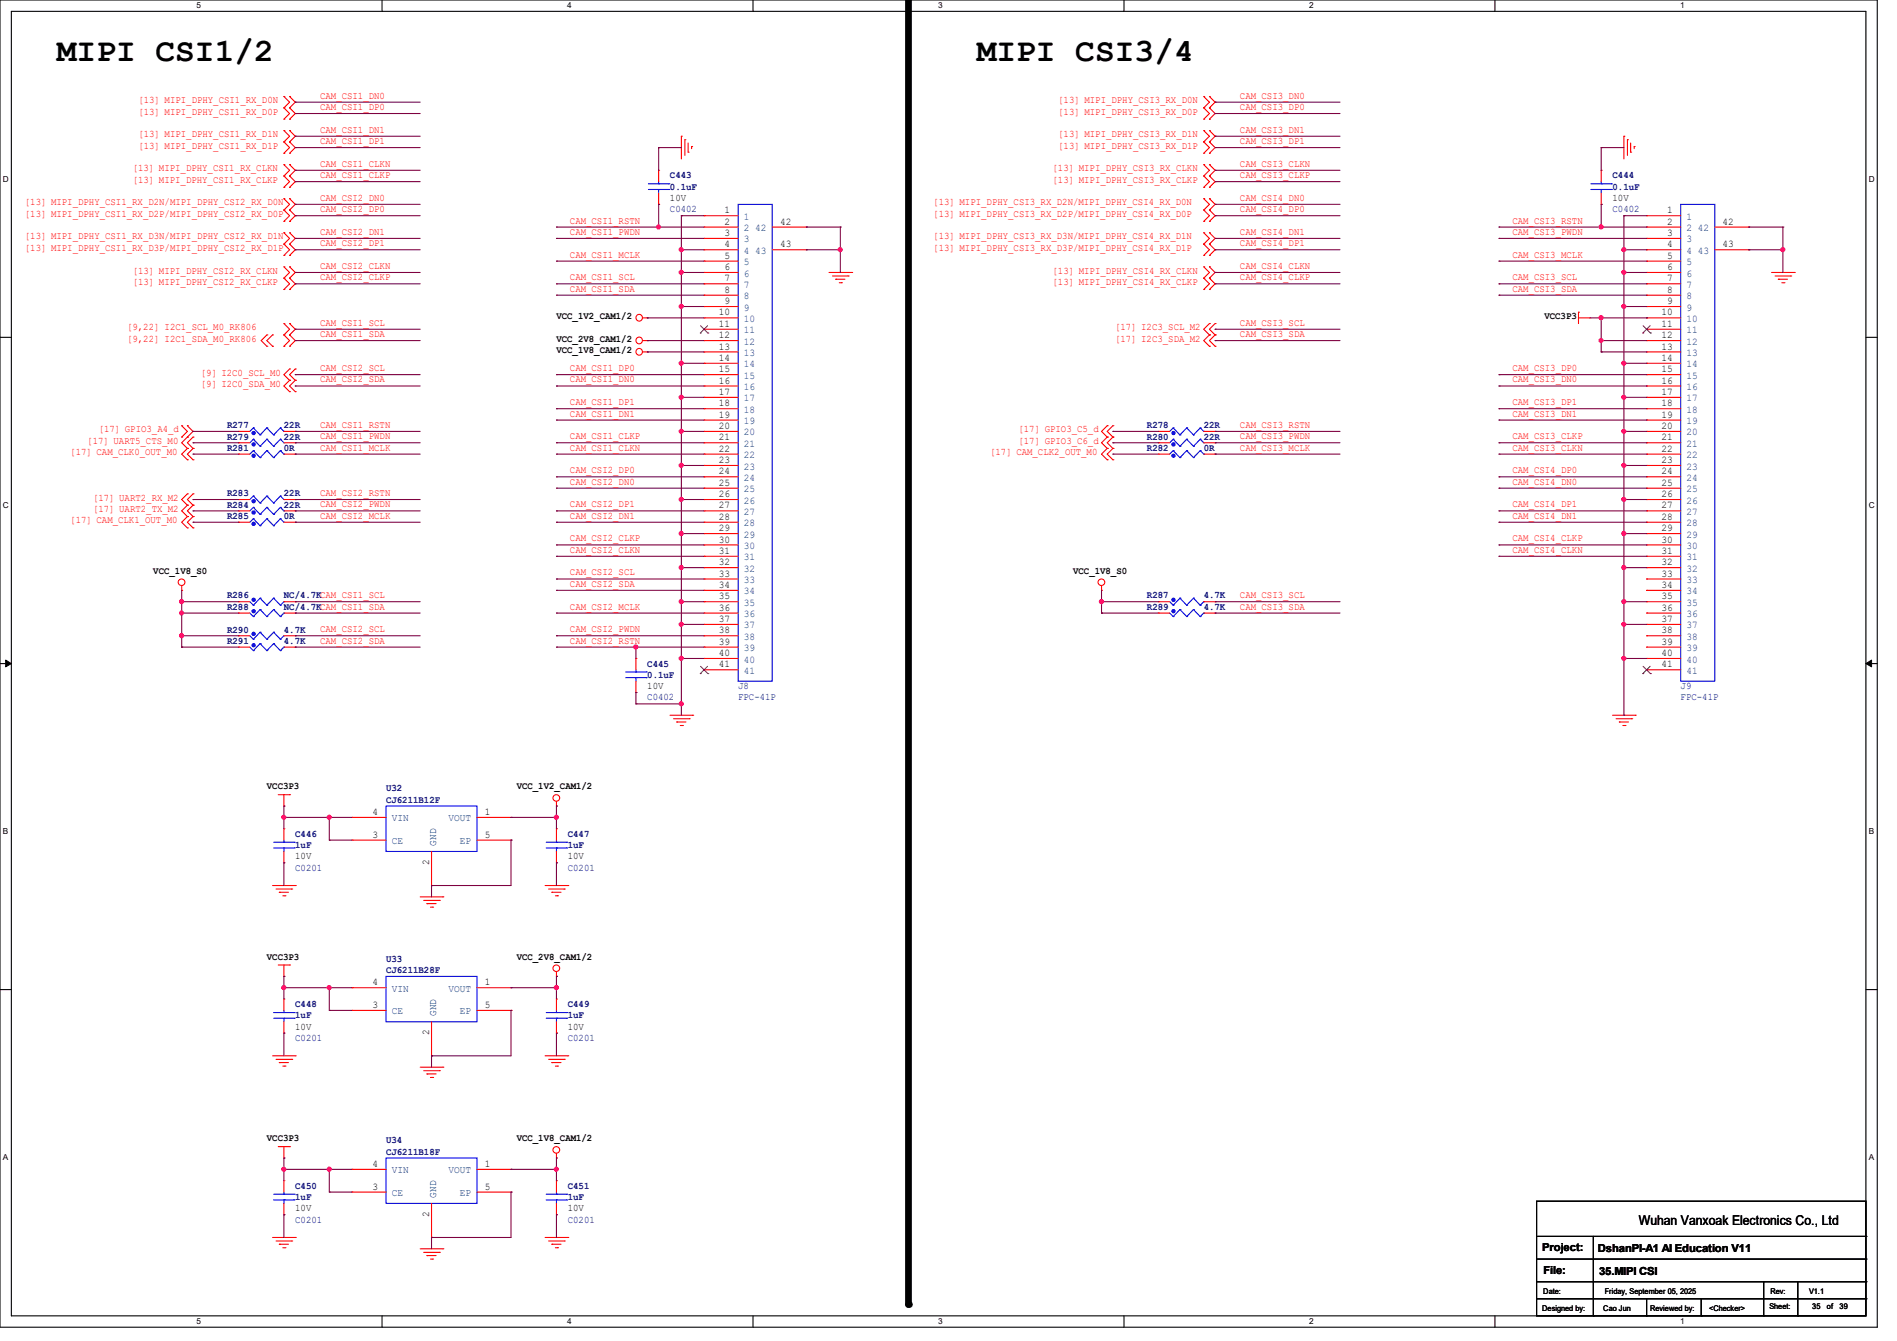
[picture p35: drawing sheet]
<svg xmlns="http://www.w3.org/2000/svg" width="297mm" height="210mm" viewBox="0 0 297 210" stroke-linecap="round" stroke-linejoin="round" font-family="sans-serif">
<defs><g id="words">
<g font-size="5.1">
<text x="8.9" y="9.6">MIPI CSI1/2</text>
<text x="152.9" y="9.6">MIPI CSI3/4</text>
</g>
<text font-size="2.1" x="256.6" y="191.9">Wuhan Vanxoak Electronics Co., Ltd</text>
<g font-size="1.7">
<text x="241.5" y="196">Project:</text>
<text x="250.1" y="196.1">DshanPI-A1 AI Education V11</text>
<text x="241.6" y="199.5">File:</text>
<text x="250.4" y="199.7">35.MIPI CSI</text>
</g>
<g font-size="1.6" fill="#f00">
<text x="21.7" y="16.2">[13] MIPI_DPHY_CSI1_RX_D0N</text>
<text x="21.7" y="17.9">[13] MIPI_DPHY_CSI1_RX_D0P</text>
<text x="50.1" y="15.5">CAM_CSI1_DN0</text>
<text x="50.1" y="17.2">CAM_CSI1_DP0</text>
<text x="165.7" y="16.2">[13] MIPI_DPHY_CSI3_RX_D0N</text>
<text x="165.7" y="17.9">[13] MIPI_DPHY_CSI3_RX_D0P</text>
<text x="194.1" y="15.5">CAM_CSI3_DN0</text>
<text x="194.1" y="17.2">CAM_CSI3_DP0</text>
<text x="21.7" y="21.5">[13] MIPI_DPHY_CSI1_RX_D1N</text>
<text x="21.7" y="23.3">[13] MIPI_DPHY_CSI1_RX_D1P</text>
<text x="50.1" y="20.8">CAM_CSI1_DN1</text>
<text x="50.1" y="22.6">CAM_CSI1_DP1</text>
<text x="165.7" y="21.5">[13] MIPI_DPHY_CSI3_RX_D1N</text>
<text x="165.7" y="23.3">[13] MIPI_DPHY_CSI3_RX_D1P</text>
<text x="194.1" y="20.8">CAM_CSI3_DN1</text>
<text x="194.1" y="22.6">CAM_CSI3_DP1</text>
<text x="20.8" y="26.8">[13] MIPI_DPHY_CSI1_RX_CLKN</text>
<text x="20.8" y="28.6">[13] MIPI_DPHY_CSI1_RX_CLKP</text>
<text x="50.1" y="26.1">CAM_CSI1_CLKN</text>
<text x="50.1" y="27.9">CAM_CSI1_CLKP</text>
<text x="164.8" y="26.8">[13] MIPI_DPHY_CSI3_RX_CLKN</text>
<text x="164.8" y="28.6">[13] MIPI_DPHY_CSI3_RX_CLKP</text>
<text x="194.1" y="26.1">CAM_CSI3_CLKN</text>
<text x="194.1" y="27.9">CAM_CSI3_CLKP</text>
<text x="3.9" y="32.2">[13] MIPI_DPHY_CSI1_RX_D2N/MIPI_DPHY_CSI2_RX_D0N</text>
<text x="3.9" y="34">[13] MIPI_DPHY_CSI1_RX_D2P/MIPI_DPHY_CSI2_RX_D0P</text>
<text x="50.1" y="31.5">CAM_CSI2_DN0</text>
<text x="50.1" y="33.2">CAM_CSI2_DP0</text>
<text x="89.2" y="35">CAM_CSI1_RSTN</text>
<text x="146.1" y="32.2">[13] MIPI_DPHY_CSI3_RX_D2N/MIPI_DPHY_CSI4_RX_D0N</text>
<text x="146.1" y="34">[13] MIPI_DPHY_CSI3_RX_D2P/MIPI_DPHY_CSI4_RX_D0P</text>
<text x="194.1" y="31.5">CAM_CSI4_DN0</text>
<text x="194.1" y="33.2">CAM_CSI4_DP0</text>
<text x="236.8" y="35">CAM_CSI3_RSTN</text>
<text x="3.9" y="37.5">[13] MIPI_DPHY_CSI1_RX_D3N/MIPI_DPHY_CSI2_RX_D1N</text>
<text x="3.9" y="39.3">[13] MIPI_DPHY_CSI1_RX_D3P/MIPI_DPHY_CSI2_RX_D1P</text>
<text x="50.1" y="36.8">CAM_CSI2_DN1</text>
<text x="50.1" y="38.6">CAM_CSI2_DP1</text>
<text x="89.2" y="36.8">CAM_CSI1_PWDN</text>
<text x="89.2" y="40.3">CAM_CSI1_MCLK</text>
<text x="146.1" y="37.5">[13] MIPI_DPHY_CSI3_RX_D3N/MIPI_DPHY_CSI4_RX_D1N</text>
<text x="146.1" y="39.3">[13] MIPI_DPHY_CSI3_RX_D3P/MIPI_DPHY_CSI4_RX_D1P</text>
<text x="194.1" y="36.8">CAM_CSI4_DN1</text>
<text x="194.1" y="38.6">CAM_CSI4_DP1</text>
<text x="236.8" y="36.8">CAM_CSI3_PWDN</text>
<text x="236.8" y="40.3">CAM_CSI3_MCLK</text>
<text x="20.8" y="42.8">[13] MIPI_DPHY_CSI2_RX_CLKN</text>
<text x="20.8" y="44.6">[13] MIPI_DPHY_CSI2_RX_CLKP</text>
<text x="50.1" y="42.1">CAM_CSI2_CLKN</text>
<text x="50.1" y="43.9">CAM_CSI2_CLKP</text>
<text x="89.2" y="43.9">CAM_CSI1_SCL</text>
<text x="89.2" y="45.7">CAM_CSI1_SDA</text>
<text x="164.8" y="42.8">[13] MIPI_DPHY_CSI4_RX_CLKN</text>
<text x="164.8" y="44.6">[13] MIPI_DPHY_CSI4_RX_CLKP</text>
<text x="194.1" y="42.1">CAM_CSI4_CLKN</text>
<text x="194.1" y="43.9">CAM_CSI4_CLKP</text>
<text x="236.8" y="43.9">CAM_CSI3_SCL</text>
<text x="236.8" y="45.7">CAM_CSI3_SDA</text>
<text x="19.9" y="51.7">[9,22] I2C1_SCL_M0_RK806</text>
<text x="19.9" y="53.5">[9,22] I2C1_SDA_M0_RK806</text>
<text x="50.1" y="51">CAM_CSI1_SCL</text>
<text x="50.1" y="52.8">CAM_CSI1_SDA</text>
<text x="174.6" y="53.5">[17] I2C3_SDA_M2</text>
<text x="174.6" y="51.7">[17] I2C3_SCL_M2</text>
<text x="194.1" y="51">CAM_CSI3_SCL</text>
<text x="194.1" y="52.8">CAM_CSI3_SDA</text>
<text x="31.5" y="58.8">[9] I2C0_SCL_M0</text>
<text x="50.1" y="58.1">CAM_CSI2_SCL</text>
<text x="50.1" y="59.9">CAM_CSI2_SDA</text>
<text x="89.2" y="59.9">CAM_CSI1_DN0</text>
<text x="89.2" y="58.1">CAM_CSI1_DP0</text>
<text x="236.8" y="59.9">CAM_CSI3_DN0</text>
<text x="236.8" y="58.1">CAM_CSI3_DP0</text>
<text x="31.5" y="60.6">[9] I2C0_SDA_M0</text>
<text x="89.2" y="65.2">CAM_CSI1_DN1</text>
<text x="89.2" y="63.5">CAM_CSI1_DP1</text>
<text x="236.8" y="65.2">CAM_CSI3_DN1</text>
<text x="236.8" y="63.5">CAM_CSI3_DP1</text>
<text x="11" y="71.3">[17] CAM_CLK0_OUT_M0</text>
<text x="13.7" y="69.5">[17] UART5_CTS_M0</text>
<text x="15.5" y="67.7">[17] GPIO3_A4_d</text>
<text x="50.1" y="67">CAM_CSI1_RSTN</text>
<text x="50.1" y="68.8">CAM_CSI1_PWDN</text>
<text x="50.1" y="70.6">CAM_CSI1_MCLK</text>
<text x="89.2" y="70.6">CAM_CSI1_CLKN</text>
<text x="89.2" y="68.8">CAM_CSI1_CLKP</text>
<text x="155" y="71.3">[17] CAM_CLK2_OUT_M0</text>
<text x="159.5" y="69.5">[17] GPIO3_C6_d</text>
<text x="159.5" y="67.7">[17] GPIO3_C5_d</text>
<text x="194.1" y="67">CAM_CSI3_RSTN</text>
<text x="194.1" y="68.8">CAM_CSI3_PWDN</text>
<text x="194.1" y="70.6">CAM_CSI3_MCLK</text>
<text x="236.8" y="70.6">CAM_CSI3_CLKN</text>
<text x="236.8" y="68.8">CAM_CSI3_CLKP</text>
<text x="50.1" y="77.7">CAM_CSI2_RSTN</text>
<text x="89.2" y="75.9">CAM_CSI2_DN0</text>
<text x="89.2" y="74.1">CAM_CSI2_DP0</text>
<text x="236.8" y="75.9">CAM_CSI4_DN0</text>
<text x="236.8" y="74.1">CAM_CSI4_DP0</text>
<text x="11" y="82">[17] CAM_CLK1_OUT_M0</text>
<text x="14.6" y="80.2">[17] UART2_TX_M2</text>
<text x="14.6" y="78.4">[17] UART2_RX_M2</text>
<text x="50.1" y="79.5">CAM_CSI2_PWDN</text>
<text x="50.1" y="81.2">CAM_CSI2_MCLK</text>
<text x="89.2" y="81.2">CAM_CSI2_DN1</text>
<text x="89.2" y="79.5">CAM_CSI2_DP1</text>
<text x="236.8" y="81.2">CAM_CSI4_DN1</text>
<text x="236.8" y="79.5">CAM_CSI4_DP1</text>
<text x="89.2" y="86.6">CAM_CSI2_CLKN</text>
<text x="89.2" y="84.8">CAM_CSI2_CLKP</text>
<text x="236.8" y="86.6">CAM_CSI4_CLKN</text>
<text x="236.8" y="84.8">CAM_CSI4_CLKP</text>
<text x="89.2" y="90.1">CAM_CSI2_SCL</text>
<text x="89.2" y="91.9">CAM_CSI2_SDA</text>
<text x="89.2" y="95.5">CAM_CSI2_MCLK</text>
<text x="194.1" y="93.7">CAM_CSI3_SCL</text>
<text x="194.1" y="95.5">CAM_CSI3_SDA</text>
<text x="50.1" y="99">CAM_CSI2_SCL</text>
<text x="50.1" y="100.8">CAM_CSI2_SDA</text>
<text x="89.2" y="100.8">CAM_CSI2_RSTN</text>
<text x="89.2" y="99">CAM_CSI2_PWDN</text>
</g>
<g font-size="1.6" fill="#00007f">
<text x="104.9" y="27.9">C443</text>
<text x="104.9" y="29.7">0.1uF</text>
<text x="252.5" y="27.9">C444</text>
<text x="252.5" y="29.7">0.1uF</text>
<text x="104.9" y="33.2">C0402</text>
<text x="252.5" y="33.2">C0402</text>
<text x="35.6" y="70.6">R281</text>
<text x="35.6" y="67.1">R277</text>
<text x="35.6" y="68.8">R279</text>
<text x="44.4" y="70.6">0R</text>
<text x="44.4" y="67.1">22R</text>
<text x="44.4" y="68.8">22R</text>
<text x="179.6" y="68.8">R280</text>
<text x="179.6" y="70.6">R282</text>
<text x="179.6" y="67.1">R278</text>
<text x="188.5" y="68.8">22R</text>
<text x="188.5" y="70.6">0R</text>
<text x="188.5" y="67.1">22R</text>
<text x="35.6" y="77.7">R283</text>
<text x="44.4" y="77.7">22R</text>
<text x="35.6" y="79.5">R284</text>
<text x="35.6" y="81.3">R285</text>
<text x="44.4" y="79.5">22R</text>
<text x="44.4" y="81.3">0R</text>
<text x="35.6" y="95.5">R288</text>
<text x="35.6" y="93.7">R286</text>
<text x="44.4" y="95.5">NC/4.7KCAM_CSI1_SDA</text>
<text x="44.4" y="93.7">NC/4.7KCAM_CSI1_SCL</text>
<text x="179.6" y="95.5">R289</text>
<text x="179.6" y="93.7">R287</text>
<text x="188.5" y="95.5">4.7K</text>
<text x="188.5" y="93.7">4.7K</text>
<text x="35.6" y="100.8">R291</text>
<text x="35.6" y="99.1">R290</text>
<text x="44.4" y="100.8">4.7K</text>
<text x="44.4" y="99.1">4.7K</text>
<text x="101.3" y="104.4">C445</text>
<text x="101.3" y="106.2">0.1uF</text>
<text x="115.6" y="107.9">J8</text>
<text x="263.1" y="107.9">J9</text>
<text x="101.3" y="109.7">C0402</text>
<text x="115.6" y="109.7">FPC-41P</text>
<text x="263.1" y="109.7">FPC-41P</text>
<text x="60.5" y="123.9">U32</text>
<text x="60.5" y="125.7">CJ6211B12F</text>
<text x="46.2" y="131.1">C446</text>
<text x="88.9" y="131.1">C447</text>
<text x="46.2" y="132.8">1uF</text>
<text x="46.2" y="136.4">C0201</text>
<text x="88.9" y="132.8">1uF</text>
<text x="88.9" y="136.4">C0201</text>
<text x="60.5" y="150.6">U33</text>
<text x="60.5" y="152.4">CJ6211B28F</text>
<text x="46.2" y="157.7">C448</text>
<text x="46.2" y="159.5">1uF</text>
<text x="88.9" y="157.7">C449</text>
<text x="88.9" y="159.5">1uF</text>
<text x="46.2" y="163">C0201</text>
<text x="88.9" y="163">C0201</text>
<text x="60.5" y="179.1">U34</text>
<text x="60.5" y="180.8">CJ6211B18F</text>
<text x="46.2" y="186.2">C450</text>
<text x="46.2" y="188">1uF</text>
<text x="46.2" y="191.5">C0201</text>
<text x="88.9" y="186.2">C451</text>
<text x="88.9" y="188">1uF</text>
<text x="88.9" y="191.5">C0201</text>
</g>
<g font-size="1.6">
<text x="104.9" y="31.5">10V</text>
<text x="113.5" y="33.4">1</text>
<text x="113.5" y="35.2">2</text>
<text x="122.1" y="35.2">42</text>
<text x="252.5" y="31.5">10V</text>
<text x="261" y="33.4">1</text>
<text x="261" y="35.2">2</text>
<text x="269.7" y="35.2">42</text>
<text x="113.5" y="37">3</text>
<text x="113.5" y="38.7">4</text>
<text x="113.5" y="40.5">5</text>
<text x="122.1" y="38.7">43</text>
<text x="261" y="37">3</text>
<text x="261" y="38.7">4</text>
<text x="261" y="40.5">5</text>
<text x="269.7" y="38.7">43</text>
<text x="113.5" y="42.3">6</text>
<text x="113.5" y="44.1">7</text>
<text x="113.5" y="45.8">8</text>
<text x="113.5" y="47.6">9</text>
<text x="261" y="42.3">6</text>
<text x="261" y="44.1">7</text>
<text x="261" y="45.8">8</text>
<text x="261" y="47.6">9</text>
<text x="87.1" y="53.5">VCC_2V8_CAM1/2</text>
<text x="87.1" y="50">VCC_1V2_CAM1/2</text>
<text x="112.6" y="49.4">10</text>
<text x="112.6" y="51.2">11</text>
<text x="112.6" y="53">12</text>
<text x="241.8" y="50">VCC3P3</text>
<text x="260.1" y="49.4">10</text>
<text x="260.1" y="51.2">11</text>
<text x="260.1" y="53">12</text>
<text x="87.1" y="55.3">VCC_1V8_CAM1/2</text>
<text x="112.6" y="54.7">13</text>
<text x="112.6" y="56.5">14</text>
<text x="112.6" y="58.3">15</text>
<text x="260.1" y="54.7">13</text>
<text x="260.1" y="56.5">14</text>
<text x="260.1" y="58.3">15</text>
<text x="112.6" y="60.1">16</text>
<text x="112.6" y="61.8">17</text>
<text x="112.6" y="63.6">18</text>
<text x="112.6" y="65.4">19</text>
<text x="260.1" y="60.1">16</text>
<text x="260.1" y="61.8">17</text>
<text x="260.1" y="63.6">18</text>
<text x="260.1" y="65.4">19</text>
<text x="112.6" y="67.2">20</text>
<text x="112.6" y="69">21</text>
<text x="112.6" y="70.7">22</text>
<text x="260.1" y="67.2">20</text>
<text x="260.1" y="69">21</text>
<text x="260.1" y="70.7">22</text>
<text x="112.6" y="72.5">23</text>
<text x="112.6" y="74.3">24</text>
<text x="112.6" y="76.1">25</text>
<text x="112.6" y="77.9">26</text>
<text x="260.1" y="72.5">23</text>
<text x="260.1" y="74.3">24</text>
<text x="260.1" y="76.1">25</text>
<text x="260.1" y="77.9">26</text>
<text x="112.6" y="79.6">27</text>
<text x="112.6" y="81.4">28</text>
<text x="112.6" y="83.2">29</text>
<text x="260.1" y="79.6">27</text>
<text x="260.1" y="81.4">28</text>
<text x="260.1" y="83.2">29</text>
<text x="24" y="89.8">VCC_1V8_S0</text>
<text x="112.6" y="85">30</text>
<text x="112.6" y="86.7">31</text>
<text x="112.6" y="88.5">32</text>
<text x="168" y="89.8">VCC_1V8_S0</text>
<text x="260.1" y="85">30</text>
<text x="260.1" y="86.7">31</text>
<text x="260.1" y="88.5">32</text>
<text x="112.6" y="90.3">33</text>
<text x="112.6" y="92.1">34</text>
<text x="112.6" y="93.9">35</text>
<text x="112.6" y="95.6">36</text>
<text x="260.1" y="90.3">33</text>
<text x="260.1" y="92.1">34</text>
<text x="260.1" y="93.9">35</text>
<text x="260.1" y="95.6">36</text>
<text x="112.6" y="97.4">37</text>
<text x="112.6" y="99.2">38</text>
<text x="112.6" y="101">39</text>
<text x="260.1" y="97.4">37</text>
<text x="260.1" y="99.2">38</text>
<text x="260.1" y="101">39</text>
<text x="101.3" y="107.9">10V</text>
<text x="112.6" y="102.7">40</text>
<text x="112.6" y="104.5">41</text>
<text x="260.1" y="102.7">40</text>
<text x="260.1" y="104.5">41</text>
<text x="41.8" y="123.6">VCC3P3</text>
<text x="80.9" y="123.6">VCC_1V2_CAM1/2</text>
<text x="58.3" y="131.2">3</text>
<text x="58.3" y="127.6">4</text>
<text x="75.9" y="127.6">1</text>
<text x="75.9" y="131.2">5</text>
<text x="46.2" y="134.6">10V</text>
<text x="67.2" y="135.5" transform="rotate(-90 67.2 135.5)">2</text>
<text x="88.9" y="134.6">10V</text>
<text x="41.8" y="150.3">VCC3P3</text>
<text x="58.3" y="154.3">4</text>
<text x="75.9" y="154.3">1</text>
<text x="80.9" y="150.3">VCC_2V8_CAM1/2</text>
<text x="46.2" y="161.2">10V</text>
<text x="58.3" y="157.9">3</text>
<text x="75.9" y="157.9">5</text>
<text x="88.9" y="161.2">10V</text>
<text x="67.2" y="162.1" transform="rotate(-90 67.2 162.1)">2</text>
<text x="41.8" y="178.7">VCC3P3</text>
<text x="80.9" y="178.7">VCC_1V8_CAM1/2</text>
<text x="58.3" y="182.8">4</text>
<text x="75.9" y="182.8">1</text>
<text x="46.2" y="189.7">10V</text>
<text x="58.3" y="186.3">3</text>
<text x="67.2" y="190.6" transform="rotate(-90 67.2 190.6)">2</text>
<text x="75.9" y="186.3">5</text>
<text x="88.9" y="189.7">10V</text>
</g>
<g font-size="1.6" fill="#003f7f">
<text x="116.5" y="34.4">1</text>
<text x="264" y="34.4">1</text>
<text x="116.5" y="36.2">2</text>
<text x="116.5" y="38">3</text>
<text x="116.5" y="39.8">4</text>
<text x="116.5" y="41.5">5</text>
<text x="118.2" y="36.2">42</text>
<text x="118.2" y="39.8">43</text>
<text x="264" y="36.2">2</text>
<text x="264" y="38">3</text>
<text x="264" y="39.8">4</text>
<text x="264" y="41.5">5</text>
<text x="265.8" y="36.2">42</text>
<text x="265.8" y="39.8">43</text>
<text x="116.5" y="43.3">6</text>
<text x="116.5" y="45.1">7</text>
<text x="116.5" y="46.9">8</text>
<text x="264" y="43.3">6</text>
<text x="264" y="45.1">7</text>
<text x="264" y="46.9">8</text>
<text x="116.5" y="48.6">9</text>
<text x="116.5" y="50.4">10</text>
<text x="116.5" y="52.2">11</text>
<text x="116.5" y="54">12</text>
<text x="264" y="48.6">9</text>
<text x="264" y="50.4">10</text>
<text x="264" y="52.2">11</text>
<text x="264" y="54">12</text>
<text x="116.5" y="55.8">13</text>
<text x="116.5" y="57.5">14</text>
<text x="116.5" y="59.3">15</text>
<text x="264" y="55.8">13</text>
<text x="264" y="57.5">14</text>
<text x="264" y="59.3">15</text>
<text x="116.5" y="61.1">16</text>
<text x="116.5" y="62.9">17</text>
<text x="116.5" y="64.6">18</text>
<text x="264" y="61.1">16</text>
<text x="264" y="62.9">17</text>
<text x="264" y="64.6">18</text>
<text x="116.5" y="66.4">19</text>
<text x="116.5" y="68.2">20</text>
<text x="116.5" y="70">21</text>
<text x="116.5" y="71.8">22</text>
<text x="264" y="66.4">19</text>
<text x="264" y="68.2">20</text>
<text x="264" y="70">21</text>
<text x="264" y="71.8">22</text>
<text x="116.5" y="73.5">23</text>
<text x="116.5" y="75.3">24</text>
<text x="116.5" y="77.1">25</text>
<text x="264" y="73.5">23</text>
<text x="264" y="75.3">24</text>
<text x="264" y="77.1">25</text>
<text x="116.5" y="78.9">26</text>
<text x="116.5" y="80.6">27</text>
<text x="116.5" y="82.4">28</text>
<text x="264" y="78.9">26</text>
<text x="264" y="80.6">27</text>
<text x="264" y="82.4">28</text>
<text x="116.5" y="84.2">29</text>
<text x="116.5" y="86">30</text>
<text x="116.5" y="87.8">31</text>
<text x="116.5" y="89.5">32</text>
<text x="264" y="84.2">29</text>
<text x="264" y="86">30</text>
<text x="264" y="87.8">31</text>
<text x="264" y="89.5">32</text>
<text x="116.5" y="91.3">33</text>
<text x="116.5" y="93.1">34</text>
<text x="116.5" y="94.9">35</text>
<text x="264" y="91.3">33</text>
<text x="264" y="93.1">34</text>
<text x="264" y="94.9">35</text>
<text x="116.5" y="96.6">36</text>
<text x="116.5" y="98.4">37</text>
<text x="116.5" y="100.2">38</text>
<text x="116.5" y="102">39</text>
<text x="264" y="96.6">36</text>
<text x="264" y="98.4">37</text>
<text x="264" y="100.2">38</text>
<text x="264" y="102">39</text>
<text x="116.5" y="103.8">40</text>
<text x="116.5" y="105.5">41</text>
<text x="264" y="103.8">40</text>
<text x="264" y="105.5">41</text>
<text x="61.3" y="128.7">VIN</text>
<text x="70.2" y="128.7">VOUT</text>
<text x="61.3" y="132.2">CE</text>
<text x="68.3" y="132.5" transform="rotate(-90 68.3 132.5)">GND</text>
<text x="72" y="132.2">EP</text>
<text x="61.3" y="155.3">VIN</text>
<text x="70.2" y="155.3">VOUT</text>
<text x="61.3" y="158.9">CE</text>
<text x="68.3" y="159.1" transform="rotate(-90 68.3 159.1)">GND</text>
<text x="72" y="158.9">EP</text>
<text x="61.3" y="183.8">VIN</text>
<text x="70.2" y="183.8">VOUT</text>
<text x="61.3" y="187.3">CE</text>
<text x="68.3" y="187.6" transform="rotate(-90 68.3 187.6)">GND</text>
<text x="72" y="187.3">EP</text>
</g>
<g font-size="1.3">
<text x="30.8" y="1.3">5</text>
<text x="88.8" y="1.3">4</text>
<text x="146.9" y="1.3">3</text>
<text x="205" y="1.3">2</text>
<text x="263.1" y="1.3">1</text>
<text x=".5" y="28.4">D</text>
<text x="292.6" y="28.4">D</text>
<text x=".5" y="79.5">C</text>
<text x="292.6" y="79.5">C</text>
<text x=".5" y="130.6">B</text>
<text x="292.6" y="130.6">B</text>
<text x=".5" y="181.7">A</text>
<text x="292.6" y="181.7">A</text>
<text x="30.8" y="207.4">5</text>
<text x="88.8" y="207.4">4</text>
<text x="146.9" y="207.4">3</text>
<text x="205" y="207.4">2</text>
<text x="263.1" y="207.4">1</text>
</g>
<g font-size="1.2">
<text x="241.6" y="202.6">Date:</text>
<text x="251.2" y="202.6">Friday, September 05, 2025</text>
<text x="277.2" y="202.6">Rev:</text>
<text x="283.2" y="202.6">V1.1</text>
<text x="241.5" y="205.3">Designed by:</text>
<text x="251" y="205.3">Cao Jun</text>
<text x="258.4" y="205.3">Reviewed by:</text>
<text x="267.6" y="205.3">&lt;Checker&gt;</text>
<text x="277" y="205.1">Sheet:</text>
<text x="283.8" y="205.1">35</text>
<text x="286" y="205.1">of</text>
<text x="288" y="205.1">39</text>
</g>
</g></defs>
<path d="M0 0h293.9v207.9h-293.9zM1.8 1.8h290.3v204.3h-290.3z" fill="none" stroke="#000" stroke-width=".17"/>
<g fill="#fff">
<path d="M30.8 .2h.7v1.4h-.7z"/>
<path d="M30.8 206.2h.7v1.4h-.7z"/>
</g>
<path d="M59.8 0v1.8M59.8 206.1v1.8" fill="none" stroke="#000" stroke-width=".17"/>
<g fill="#fff">
<path d="M88.8 .2h.7v1.4h-.7z"/>
<path d="M88.8 206.2h.7v1.4h-.7z"/>
</g>
<path d="M117.9 0v1.8M117.9 206.1v1.8" fill="none" stroke="#000" stroke-width=".17"/>
<g fill="#fff">
<path d="M146.9 .2h.7v1.4h-.7z"/>
<path d="M146.9 206.2h.7v1.4h-.7z"/>
</g>
<path d="M176 0v1.8M176 206.1v1.8" fill="none" stroke="#000" stroke-width=".17"/>
<g fill="#fff">
<path d="M205 .2h.7v1.4h-.7z"/>
<path d="M205 206.2h.7v1.4h-.7z"/>
</g>
<path d="M234.1 0v1.8M234.1 206.1v1.8" fill="none" stroke="#000" stroke-width=".17"/>
<g fill="#fff">
<path d="M263.1 .2h.6v1.4h-.6z"/>
<path d="M263.1 206.2h.6v1.4h-.6z"/>
<path d="M.5 27.3h.9v1.4h-.9z"/>
<path d="M292.6 27.3h.9v1.4h-.9z"/>
<path d="M.5 78.4h.9v1.4h-.9z"/>
<path d="M292.6 78.4h.9v1.4h-.9z"/>
</g>
<path d="M0 52.8h1.8M292.1 52.8h1.8" fill="none" stroke="#000" stroke-width=".17"/>
<g fill="#fff">
<path d="M.5 129.5h.8v1.4h-.8z"/>
<path d="M292.6 129.5h.8v1.4h-.8z"/>
</g>
<path d="M0 103.9h1.8M292.1 103.9h1.8" fill="none" stroke="#000" stroke-width=".17"/>
<path d="M.9 103.4l.9 .5-.9 .5zM292.1 103.9l.9-.5v1z" fill="#000" stroke="#000" stroke-width=".16"/>
<g fill="#fff">
<path d="M.5 180.5h.8v1.4h-.8z"/>
<path d="M292.6 180.5h.8v1.4h-.8z"/>
</g>
<g fill="none" stroke="#000" stroke-width=".17">
<path d="M0 155h1.8M292.1 155h1.8M240.6 188.1h51.5v18h-51.5zM240.6 193.6h51.5M240.6 197.2h51.5M249.5 193.6v12.5M292.1 193.6h.1M292.1 197.2h.1M240.6 200.7h51.5M240.6 203.4h51.5M249.5 206.1h.1M257.8 206.1h.1"/>
<path d="M257.8 203.4v2.7M266.4 206.1h.1M266.4 203.4v2.7M276.1 206.1h.1M276.1 200.7v5.4M281.5 206.1h.1M281.5 200.7v5.4M292.1 200.7h.1M292.1 203.4h.1"/>
</g>
<path d="M142.2 0v204.3" fill="none" stroke="#000" stroke-width="1.1"/>
<circle cx="142.2" cy="204.3" r=".53" fill="#000"/>
<g fill="none" stroke="#f00" stroke-width=".17">
<path d="M44.5 16.9h.1M44.5 15.1h.1M44.5 18.7h.1M44.5 15.1l.8 .9-.8 .9M44.5 16.9l.8 .9-.8 .9M45.3 15.1h.1M45.3 16.9h.1M45.3 18.7h.1M45.3 15.1l.9 .9-.9 .9M45.3 16.9l.9 .9-.9 .9M188.5 16.9h.1M188.5 15.1h.1"/>
<path d="M188.5 18.7h.1M188.5 15.1l.9 .9-.9 .9M188.5 16.9l.9 .9-.9 .9M189.4 15.1h.1M189.4 16.9h.1M189.4 18.7h.1M189.4 15.1l.8 .9-.8 .9M189.4 16.9l.8 .9-.8 .9M44.5 22.2h.1M44.5 20.4h.1M44.5 24h.1M44.5 27.6h.1"/>
<path d="M44.5 25.8h.1M44.5 29.3h.1M44.5 32.9h.1M44.5 31.1h.1M44.5 34.7h.1M44.5 38.2h.1M44.5 36.4h.1M44.5 20.4l.8 .9-.8 .9M44.5 22.2l.8 .9-.8 .9M44.5 25.8l.8 .9-.8 .9M44.5 27.6l.8 .8-.8 .9M44.5 31.1l.8 .9-.8 .9"/>
<path d="M44.5 32.9l.8 .9-.8 .9M44.5 36.4l.8 .9-.8 .9M44.5 38.2l.8 .9-.8 .9M45.3 20.4h.1M45.3 22.2h.1M45.3 24h.1M45.3 25.8h.1M45.3 27.6h.1M45.3 29.3h.1M45.3 31.1h.1M45.3 32.9h.1M45.3 34.7h.1"/>
<path d="M45.3 36.4h.1M45.3 38.2h.1M45.3 20.4l.9 .9-.9 .9M45.3 22.2l.9 .9-.9 .9M45.3 25.8l.9 .9-.9 .9M45.3 27.6l.9 .8-.9 .9M45.3 31.1l.9 .9-.9 .9M45.3 32.9l.9 .9-.9 .9M45.3 36.4l.9 .9-.9 .9M45.3 38.2l.9 .9-.9 .9M103.1 26.7h.1M103.1 32h.1"/>
<path d="M103.1 26.7v1.7M103.1 30.2v1.8M106.7 21.3h.1M106.7 21.3v3.6M107.2 21.9h.1M107.2 21.9v2.4M107.7 23.8h.1M107.7 22.4v1.4M108.3 22.9h.1M108.3 22.9v.4M110.2 33.8h.1M110.2 35.6h.1"/>
<path d="M110.2 37.3h.1M110.2 39.1h.1M110.2 33.8h5.4M110.2 35.6h5.4M110.2 37.3h5.4M110.2 39.1h5.4M120.9 35.6h5.3M120.9 39.1h5.3M126.2 35.6h.1M126.2 39.1h.1M188.5 22.2h.1M188.5 20.4h.1"/>
<path d="M188.5 24h.1M188.5 27.6h.1M188.5 25.8h.1M188.5 29.3h.1M188.5 32.9h.1M188.5 31.1h.1M188.5 34.7h.1M188.5 38.2h.1M188.5 36.4h.1M188.5 20.4l.9 .9-.9 .9M188.5 22.2l.9 .9-.9 .9M188.5 25.8l.9 .9-.9 .9"/>
<path d="M188.5 27.6l.9 .8-.9 .9M188.5 31.1l.9 .9-.9 .9M188.5 32.9l.9 .9-.9 .9M188.5 36.4l.9 .9-.9 .9M188.5 38.2l.9 .9-.9 .9M189.4 20.4h.1M189.4 22.2h.1M189.4 24h.1M189.4 25.8h.1M189.4 27.6h.1M189.4 29.3h.1M189.4 31.1h.1"/>
<path d="M189.4 32.9h.1M189.4 34.7h.1M189.4 36.4h.1M189.4 38.2h.1M189.4 20.4l.8 .9-.8 .9M189.4 22.2l.8 .9-.8 .9M189.4 25.8l.8 .9-.8 .9M189.4 27.6l.8 .8-.8 .9M189.4 31.1l.8 .9-.8 .9M189.4 32.9l.8 .9-.8 .9M189.4 36.4l.8 .9-.8 .9M189.4 38.2l.8 .9-.8 .9"/>
<path d="M250.7 26.7h.1M250.7 32h.1M250.7 26.7v1.7M250.7 30.2v1.8M254.3 21.3h.1M254.3 21.3v3.6M254.8 21.9h.1M254.8 21.9v2.4M255.3 23.8h.1M255.3 22.4v1.4M255.9 22.9h.1M255.9 22.9v.4"/>
<path d="M257.8 33.8h.1M257.8 35.6h.1M257.8 37.3h.1M257.8 39.1h.1M257.8 33.8h5.3M257.8 35.6h5.3M257.8 37.3h5.3M257.8 39.1h5.3M268.5 35.6h5.3M268.5 39.1h5.3M273.8 35.6h.1M273.8 39.1h.1"/>
<path d="M41.8 54.2h.1M41.8 52.5h.1M41.8 52.5l-.9 .8 .9 .9M42.7 54.2h.1M42.7 52.5h.1M42.7 52.5l-.9 .8 .9 .9M44.5 40h.1M44.5 43.6h.1M44.5 41.8h.1M44.5 45.3h.1M44.5 52.5h.1M44.5 50.7h.1"/>
<path d="M44.5 54.2h.1M44.5 41.8l.8 .9-.8 .9M44.5 43.6l.8 .8-.8 .9M44.5 52.5l.8 .8-.8 .9M44.5 50.7l.8 .9-.8 .9M45.3 40h.1M45.3 41.8h.1M45.3 43.6h.1M45.3 45.3h.1M45.3 59.6h.1M45.3 57.8h.1M45.3 50.7h.1"/>
<path d="M45.3 52.5h.1M45.3 54.2h.1M45.3 41.8l.9 .9-.9 .9M45.3 43.6l.9 .8-.9 .9M45.3 57.8l-.8 .9 .8 .9M45.3 59.6l-.8 .9 .8 .8M45.3 50.7l.9 .9-.9 .9M45.3 52.5l.9 .8-.9 .9M46.2 59.6h.1M46.2 57.8h.1M46.2 57.8l-.9 .9 .9 .9M46.2 59.6l-.9 .9 .9 .8"/>
<path d="M100.6 53.3h.7M100.6 49.8h.7M100.6 55.1h.7M101.3 53.3h.1M101.3 49.8h.1M101.3 55.1h.1M110.2 40.9h.1M110.2 42.7h.1M110.2 44.4h.1M110.2 46.2h.1M110.2 48h.1M110.2 49.8h.1"/>
<path d="M110.2 51.6h.1M110.2 53.3h.1M110.2 55.1h.1M110.2 56.9h.1M110.2 58.7h.1M110.2 42.7h5.4M110.2 53.3h5.4M110.2 49.8h5.4M110.2 55.1h5.4M110.2 40.9h5.4M110.2 44.4h5.4M110.2 46.2h5.4"/>
<path d="M110.2 48h5.4M110.2 51.6h5.4M110.2 56.9h5.4M110.2 58.7h5.4M129.8 42.7h3.6M130.3 43.2h2.5M130.9 43.7h.1M130.9 43.7h1.4M131.4 44.3h.3M131.7 44.3h.1M132.8 43.2h.1M133.4 42.7h.1"/>
<path d="M188.5 40h.1M188.5 43.6h.1M188.5 41.8h.1M188.5 45.3h.1M188.5 41.8l.9 .9-.9 .9M188.5 43.6l.9 .8-.9 .9M189.4 40h.1M189.4 41.8h.1M189.4 43.6h.1M189.4 45.3h.1M189.4 54.2h.1M189.4 52.5h.1"/>
<path d="M189.4 50.7h.1M189.4 41.8l.8 .9-.8 .9M189.4 43.6l.8 .8-.8 .9M189.4 52.5l-.9 .8 .9 .9M189.4 50.7l-.9 .9 .9 .9M190.2 54.2h.1M190.2 52.5h.1M190.2 50.7h.1M190.2 52.5l-.8 .8 .8 .9M190.2 50.7l-.8 .9 .8 .9M247.1 48.9h.1M247.1 49.8h1.8"/>
<path d="M247.1 48.9v1.8M248.9 49.8h.1M257.8 40.9h.1M257.8 42.7h.1M257.8 44.4h.1M257.8 46.2h.1M257.8 48h.1M257.8 49.8h.1M257.8 51.6h.1M257.8 53.3h.1M257.8 55.1h.1M257.8 56.9h.1"/>
<path d="M257.8 58.7h.1M257.8 42.7h5.3M257.8 53.3h5.3M257.8 49.8h5.3M257.8 55.1h5.3M257.8 40.9h5.3M257.8 44.4h5.3M257.8 46.2h5.3M257.8 48h5.3M257.8 51.6h5.3M257.8 56.9h5.3M257.8 58.7h5.3"/>
<path d="M277.4 42.7h3.5M277.9 43.2h2.5M278.4 43.7h.1M278.4 43.7h1.5M279 44.3h.3M279.3 44.3h.1M280.4 43.2h.1M280.9 42.7h.1M28.4 68.5h.1M28.4 66.7h.1M28.4 66.7l.9 .9-.9 .9M29.3 79.1h.1"/>
<path d="M29.3 77.3h.1M29.3 66.7h.1M29.3 68.5h.1M29.3 70.2h.1M29.3 72h.1M29.3 79.1l-.9 .9 .9 .9M29.3 77.3l-.9 .9 .9 .9M29.3 66.7l.9 .9-1.8 1.7 .9 .9M29.3 70.2l-.9 .9 .9 .9M30.2 79.1h.1M30.2 77.3h.1M30.2 70.2h.1"/>
<path d="M30.2 68.5h.1M30.2 72h.1M30.2 79.1l-.9 .9 .9 .9M30.2 77.3l-.9 .9 .9 .9M30.2 68.5l-.9 .8 .9 .9M30.2 70.2l-.9 .9 .9 .9M37.3 71.1h.1M37.3 67.6h.1M37.3 69.3h.1M37.3 78.2h.1M37.3 69.3h1.8M37.3 67.6h1.8"/>
<path d="M37.3 71.1h1.8M37.3 78.2h1.8M44.5 69.3h1.7M44.5 67.6h1.7M44.5 71.1h1.7M44.5 78.2h1.7M45.3 61.3h.1M46.2 61.3h.1M46.2 71.1h.1M46.2 67.6h.1M46.2 69.3h.1M46.2 78.2h.1"/>
<path d="M110.2 60.5h.1M110.2 62.2h.1M110.2 64h.1M110.2 65.8h.1M110.2 67.6h.1M110.2 69.3h.1M110.2 71.1h.1M110.2 72.9h.1M110.2 74.7h.1M110.2 76.5h.1M110.2 78.2h.1M110.2 69.3h5.4"/>
<path d="M110.2 60.5h5.4M110.2 62.2h5.4M110.2 64h5.4M110.2 65.8h5.4M110.2 67.6h5.4M110.2 71.1h5.4M110.2 72.9h5.4M110.2 74.7h5.4M110.2 76.5h5.4M110.2 78.2h5.4M173.4 70.2h.1M173.4 68.5h.1"/>
<path d="M173.4 66.7h.1M173.4 72h.1M173.4 68.5l-.9 .8 .9 .9M173.4 66.7l-.9 .9 .9 .9M173.4 70.2l-.9 .9 .9 .9M174.2 70.2h.1M174.2 68.5h.1M174.2 66.7h.1M174.2 72h.1M174.2 68.5l-.8 .8 .8 .9M174.2 66.7l-.8 .9 .8 .9M174.2 70.2l-.8 .9 .8 .9"/>
<path d="M181.4 69.3h.1M181.4 71.1h.1M181.4 67.6h.1M181.4 69.3h1.7M181.4 67.6h1.7M181.4 71.1h1.7M188.5 69.3h1.7M188.5 67.6h1.7M188.5 71.1h1.7M190.2 69.3h.1M190.2 71.1h.1M190.2 67.6h.1"/>
<path d="M257.8 60.5h.1M257.8 62.2h.1M257.8 64h.1M257.8 65.8h.1M257.8 67.6h.1M257.8 69.3h.1M257.8 71.1h.1M257.8 72.9h.1M257.8 74.7h.1M257.8 76.5h.1M257.8 78.2h.1M257.8 69.3h5.3"/>
<path d="M257.8 60.5h5.3M257.8 62.2h5.3M257.8 64h5.3M257.8 65.8h5.3M257.8 67.6h5.3M257.8 71.1h5.3M257.8 72.9h5.3M257.8 74.7h5.3M257.8 76.5h5.3M257.8 78.2h5.3M28.4 92.5h.1M28.4 91.7v.8"/>
<path d="M29.3 80.9h.1M29.3 82.7h.1M29.3 80.9l-.9 .9 .9 .9M30.2 80.9h.1M30.2 82.7h.1M30.2 80.9l-.9 .9 .9 .9M37.3 80h.1M37.3 96h.1M37.3 99.6h.1M37.3 94.2h.1M37.3 81.8h.1M37.3 80h1.8"/>
<path d="M37.3 96h1.8M37.3 81.8h1.8M37.3 94.2h1.8M37.3 99.6h1.8M44.5 80h1.7M44.5 96h1.7M44.5 81.8h1.7M44.5 94.2h1.7M44.5 99.6h1.7M46.2 80h.1M46.2 96h.1M46.2 99.6h.1"/>
<path d="M46.2 94.2h.1M46.2 81.8h.1M110.2 80h.1M110.2 81.8h.1M110.2 83.6h.1M110.2 85.3h.1M110.2 87.1h.1M110.2 88.9h.1M110.2 90.7h.1M110.2 92.5h.1M110.2 94.2h.1M110.2 96h.1"/>
<path d="M110.2 97.8h.1M110.2 99.6h.1M110.2 80h5.4M110.2 96h5.4M110.2 81.8h5.4M110.2 83.6h5.4M110.2 85.3h5.4M110.2 87.1h5.4M110.2 88.9h5.4M110.2 90.7h5.4M110.2 92.5h5.4M110.2 94.2h5.4"/>
<path d="M110.2 97.8h5.4M110.2 99.6h5.4M172.5 92.5h.1M172.5 91.7v.8M181.4 96h.1M181.4 94.2h.1M181.4 96h1.7M181.4 94.2h1.7M188.5 96h1.7M188.5 94.2h1.7M190.2 96h.1M190.2 94.2h.1"/>
<path d="M257.8 80h.1M257.8 81.8h.1M257.8 83.6h.1M257.8 85.3h.1M257.8 87.1h.1M257.8 88.9h.1M257.8 90.7h.1M257.8 92.5h.1M257.8 94.2h.1M257.8 96h.1M257.8 97.8h.1M257.8 99.6h.1"/>
<path d="M257.8 80h5.3M257.8 96h5.3M257.8 81.8h5.3M257.8 83.6h5.3M257.8 85.3h5.3M257.8 87.1h5.3M257.8 88.9h5.3M257.8 90.7h5.3M257.8 92.5h5.3M257.8 94.2h5.3M257.8 97.8h5.3M257.8 99.6h5.3"/>
<path d="M37.3 101.3h.1M37.3 101.3h1.8M44.5 101.3h1.7M46.2 101.3h.1M99.6 103.1h.1M99.6 108.5h.1M99.6 103.1v1.8M99.6 106.7v1.8M104.9 112h3.6M105.5 112.6h2.4M106 113.1h.1M106 113.1h1.4"/>
<path d="M106.5 113.6h.3M106.8 113.6h.1M107.9 112.6h.1M108.5 112h.1M110.2 101.3h.1M110.2 103.1h.1M110.2 104.9h.1M110.2 101.3h5.4M110.2 103.1h5.4M110.2 104.9h5.4M252.5 112h3.5M253 112.6h2.5"/>
<path d="M253.5 113.1h.1M253.5 113.1h1.5M254.1 113.6h.3M254.4 113.6h.1M255.5 112.6h.1M256 112h.1M257.8 101.3h.1M257.8 103.1h.1M257.8 104.9h.1M257.8 101.3h5.3M257.8 103.1h5.3M257.8 104.9h5.3"/>
<path d="M42.7 138.7h3.5M43.2 139.2h2.5M43.6 124.5h1.7M43.7 139.7h.1M43.7 139.7h1.5M44.5 126.2h.1M44.5 129.8h.1M44.5 135.1h.1M44.5 124.5v1.7M44.5 129.8v1.8M44.5 133.4v1.7M45.3 124.5h.1"/>
<path d="M45.7 139.2h.1M46.2 138.7h.1M55.1 131.6h.1M55.1 128h.1M55.1 128h5.4M55.1 131.6h5.4M67.6 138.7h.1M67.6 133.4v5.3M74.7 128h5.3M74.7 131.6h5.3M80 128h.1M80 131.6h.1"/>
<path d="M85.3 138.7h3.6M85.9 139.2h2.4M86.4 139.7h.1M86.4 139.7h1.4M87.1 126.2h.1M87.1 129.8h.1M87.1 135.1h.1M87.1 125.5v.7M87.1 129.8v1.8M87.1 133.4v1.7M88.3 139.2h.1M88.9 138.7h.1"/>
<path d="M43.6 151.1h1.7M44.3 140.3h.3M44.5 152.9h.1M44.5 156.5h.1M44.5 151.1v1.8M44.5 156.5v1.7M44.6 140.3h.1M45.3 151.1h.1M55.1 158.2h.1M55.1 154.7h.1M55.1 154.7h5.4M55.1 158.2h5.4"/>
<path d="M65.8 140.5h3.5M66.3 141h2.5M66.8 141.5h.1M66.8 141.5h1.5M67.4 142.1h.3M67.7 142.1h.1M68.8 141h.1M69.3 140.5h.1M74.7 154.7h5.3M74.7 158.2h5.3M80 154.7h.1M80 158.2h.1"/>
<path d="M87 140.3h.3M87.1 152.9h.1M87.1 156.5h.1M87.1 152.2v.7M87.1 156.5v1.7M87.3 140.3h.1M42.7 165.4h3.5M43.2 165.9h2.5M43.6 179.6h1.7M43.7 166.4h.1M43.7 166.4h1.5M44.3 167h.3"/>
<path d="M44.5 161.8h.1M44.5 160v1.8M44.5 179.6v1.8M44.6 167h.1M45.3 179.6h.1M45.7 165.9h.1M46.2 165.4h.1M65.8 167.1h3.5M66.3 167.7h2.5M66.8 168.2h.1M66.8 168.2h1.5M67.4 168.7h.3"/>
<path d="M67.6 165.4h.1M67.6 160v5.4M67.7 168.7h.1M68.8 167.7h.1M69.3 167.1h.1M85.3 165.4h3.6M85.9 165.9h2.4M86.4 166.4h.1M86.4 166.4h1.4M87 167h.3M87.1 161.8h.1M87.1 160v1.8"/>
<path d="M87.3 167h.1M88.3 165.9h.1M88.9 165.4h.1M42.7 193.8h3.5M43.2 194.4h2.5M43.7 194.9h.1M43.7 194.9h1.5M44.3 195.4h.3M44.5 181.4h.1M44.5 184.9h.1M44.5 190.2h.1M44.5 184.9v1.8"/>
<path d="M44.5 188.5v1.7M44.6 195.4h.1M45.7 194.4h.1M46.2 193.8h.1M55.1 186.7h.1M55.1 183.1h.1M55.1 183.1h5.4M55.1 186.7h5.4M65.8 195.6h3.5M66.3 196.1h2.5M66.8 196.6h.1M66.8 196.6h1.5"/>
<path d="M67.4 197.2h.3M67.6 193.8h.1M67.6 188.5v5.3M67.7 197.2h.1M68.8 196.1h.1M69.3 195.6h.1M74.7 183.1h5.3M74.7 186.7h5.3M80 183.1h.1M80 186.7h.1M85.3 193.8h3.6M85.9 194.4h2.4"/>
<path d="M86.4 194.9h.1M86.4 194.9h1.4M87 195.4h.3M87.1 181.4h.1M87.1 184.9h.1M87.1 190.2h.1M87.1 180.6v.8M87.1 184.9v1.8M87.1 188.5v1.7M87.3 195.4h.1M88.3 194.4h.1M88.9 193.8h.1"/>
<circle cx="100.1" cy="49.8" r=".52"/>
<circle cx="100.1" cy="53.3" r=".52"/>
<circle cx="100.1" cy="55.1" r=".52"/>
<circle cx="28.4" cy="91.2" r=".52"/>
<circle cx="172.5" cy="91.2" r=".52"/>
<circle cx="87.1" cy="125" r=".52"/>
<circle cx="87.1" cy="151.6" r=".52"/>
<circle cx="87.1" cy="180.1" r=".52"/>
</g>
<g fill="none" stroke="#00f" stroke-width=".17">
<path d="M101.5 29.7h3.2M101.5 28.8h3.2M103.1 28.8h.1M103.1 29.7h.1M103.1 28.4v.4M103.1 29.7v.5M104.7 29.7h.1M104.7 28.8h.1M115.6 32h5.3v74.7h-5.3zM249.1 29.7h3.2M249.1 28.8h3.2M250.7 28.8h.1"/>
<path d="M250.7 29.7h.1M250.7 28.4v.4M250.7 29.7v.5M252.3 29.7h.1M252.3 28.8h.1M263.1 32h5.4v74.7h-5.4zM39.7 79.5h.1M39.7 70.6h.1M39.7 67h.1M39.7 68.8h.1M39.7 77.7h.1M39.7 79.5l-.6 .5"/>
<path d="M39.7 79.5l1 1.1M39.7 70.6l-.6 .5M39.7 70.6l1 1.1M39.7 67l-.6 .6M39.7 67l1 1.1M39.7 68.8l-.6 .5M39.7 68.8l1 1.1M39.7 77.7l-.6 .5M39.7 77.7l1 1.1M40.7 71.7h.1M40.7 68.1h.1M40.7 69.9h.1"/>
<path d="M40.7 78.8h.1M41.8 79.5h.1M41.8 70.6h.1M41.8 67h.1M41.8 68.8h.1M41.8 77.7h.1M41.8 79.5l-1.1 1.1M41.8 79.5l1 1.1M41.8 70.6l-1.1 1.1M41.8 70.6l1 1.1M41.8 67l-1.1 1.1M41.8 67l1 1.1"/>
<path d="M41.8 68.8l-1.1 1.1M41.8 68.8l1 1.1M41.8 77.7l-1.1 1.1M41.8 77.7l1 1.1M42.8 71.7h.1M42.8 68.1h.1M42.8 69.9h.1M42.8 78.8h.1M43.9 79.5h.1M43.9 70.6h.1M43.9 67h.1M43.9 68.8h.1"/>
<path d="M43.9 77.7h.1M43.9 79.5l-1.1 1.1M43.9 79.5l.6 .5M43.9 70.6l-1.1 1.1M43.9 70.6l.6 .5M43.9 67l-1.1 1.1M43.9 67l.6 .6M43.9 68.8l-1.1 1.1M43.9 68.8l.6 .5M43.9 77.7l-1.1 1.1M43.9 77.7l.6 .5M44.5 71.1h.1"/>
<path d="M44.5 67.6h.1M44.5 69.3h.1M44.5 78.2h.1M183.7 68.8h.1M183.7 70.6h.1M183.7 67h.1M183.7 68.8l-.6 .5M183.7 68.8l1 1.1M183.7 70.6l-.6 .5M183.7 70.6l1 1.1M183.7 67l-.6 .6M183.7 67l1 1.1"/>
<path d="M184.7 69.9h.1M184.7 71.7h.1M184.7 68.1h.1M185.8 68.8h.1M185.8 70.6h.1M185.8 67h.1M185.8 68.8l-1.1 1.1M185.8 68.8l1.1 1.1M185.8 70.6l-1.1 1.1M185.8 70.6l1.1 1.1M185.8 67l-1.1 1.1M185.8 67l1.1 1.1"/>
<path d="M186.9 69.9h.1M186.9 71.7h.1M186.9 68.1h.1M187.9 68.8h.1M187.9 70.6h.1M187.9 67h.1M187.9 68.8l-1 1.1M187.9 68.8l.6 .5M187.9 70.6l-1 1.1M187.9 70.6l.6 .5M187.9 67l-1 1.1M187.9 67l.6 .6"/>
<path d="M188.5 69.3h.1M188.5 71.1h.1M188.5 67.6h.1M39.1 96l.6 .6M39.1 99.6l.6 .5M39.1 94.2l.6 .6M39.7 96.6h.1M39.7 94.8h.1M39.7 81.2h.1M39.7 81.2l-.6 .6M39.7 81.2l1 1.1M40.7 80.6h.1"/>
<path d="M40.7 95.5h.1M40.7 99h.1M40.7 93.7h.1M40.7 82.3h.1M40.7 95.5l-1 1.1M40.7 95.5l1.1 1.1M40.7 99l-1 1.1M40.7 99l1.1 1.1M40.7 93.7l-1 1.1M40.7 93.7l1.1 1.1M41.8 96.6h.1M41.8 94.8h.1"/>
<path d="M41.8 81.2h.1M41.8 81.2l-1.1 1.1M41.8 81.2l1 1.1M42.8 80.6h.1M42.8 95.5h.1M42.8 99h.1M42.8 93.7h.1M42.8 82.3h.1M42.8 95.5l-1 1.1M42.8 95.5l1.1 1.1M42.8 99l-1 1.1M42.8 99l1.1 1.1"/>
<path d="M42.8 93.7l-1 1.1M42.8 93.7l1.1 1.1M43.9 96.6h.1M43.9 94.8h.1M43.9 81.2h.1M43.9 81.2l-1.1 1.1M43.9 81.2l.6 .6M44.5 80h.1M44.5 96h.1M44.5 99.6h.1M44.5 94.2h.1M44.5 81.8h.1"/>
<path d="M44.5 96l-.6 .6M44.5 99.6l-.6 .5M44.5 94.2l-.6 .6M183.1 96l.6 .6M183.1 94.2l.6 .6M183.7 96.6h.1M183.7 94.8h.1M184.7 95.5h.1M184.7 93.7h.1M184.7 95.5l-1 1.1M184.7 95.5l1.1 1.1M184.7 93.7l-1 1.1"/>
<path d="M184.7 93.7l1.1 1.1M185.8 96.6h.1M185.8 94.8h.1M186.9 95.5h.1M186.9 93.7h.1M186.9 95.5l-1.1 1.1M186.9 95.5l1 1.1M186.9 93.7l-1.1 1.1M186.9 93.7l1 1.1M187.9 96.6h.1M187.9 94.8h.1M188.5 96h.1"/>
<path d="M188.5 94.2h.1M188.5 96l-.6 .6M188.5 94.2l-.6 .6M39.1 101.3l.6 .6M39.7 101.9h.1M39.7 100.1h.1M40.7 100.8h.1M40.7 100.8l-1 1.1M40.7 100.8l1.1 1.1M41.8 101.9h.1M41.8 100.1h.1M42.8 100.8h.1"/>
<path d="M42.8 100.8l-1 1.1M42.8 100.8l1.1 1.1M43.9 101.9h.1M43.9 100.1h.1M44.5 101.3h.1M44.5 101.3l-.6 .6M98 106.1h3.2M98 105.2h3.2M99.6 105.2h.1M99.6 106.1h.1M99.6 104.9v.3M99.6 106.1v.6"/>
<path d="M101.2 106.1h.1M101.2 105.2h.1M42.8 132.8h3.3M42.8 131.9h3.3M44.5 131.9h.1M44.5 132.8h.1M44.5 131.6v.3M44.5 132.8v.6M46.1 132.8h.1M46.1 131.9h.1M60.5 126.2h14.2v7.2h-14.2zM85.5 132.8h3.2"/>
<path d="M85.5 131.9h3.2M87.1 131.9h.1M87.1 132.8h.1M87.1 131.6v.3M87.1 132.8v.6M88.7 132.8h.1M88.7 131.9h.1M42.8 159.5h3.3M42.8 158.6h3.3M44.5 158.6h.1M44.5 159.5h.1M44.5 158.2v.4"/>
<path d="M44.5 159.5v.5M46.1 159.5h.1M46.1 158.6h.1M60.5 152.9h14.2v7.1h-14.2zM85.5 159.5h3.2M85.5 158.6h3.2M87.1 158.6h.1M87.1 159.5h.1M87.1 158.2v.4M87.1 159.5v.5M88.7 159.5h.1M88.7 158.6h.1"/>
<path d="M42.8 187.9h3.3M42.8 187h3.3M44.5 187h.1M44.5 187.9h.1M44.5 186.7v.3M44.5 187.9v.6M46.1 187.9h.1M46.1 187h.1M60.5 181.4h14.2v7.1h-14.2zM85.5 187.9h3.2M85.5 187h3.2M87.1 187h.1"/>
<path d="M87.1 187.9h.1M87.1 186.7v.3M87.1 187.9v.6M88.7 187.9h.1M88.7 187h.1"/>
</g>
<g fill="#00f" stroke="#00f" stroke-width=".17">
<circle cx="183.7" cy="69.6" r=".25"/>
<circle cx="39.7" cy="101" r=".25"/>
<circle cx="39.7" cy="80.3" r=".25"/>
<circle cx="183.7" cy="95.7" r=".25"/>
<circle cx="39.7" cy="95.7" r=".25"/>
<circle cx="183.7" cy="71.4" r=".25"/>
<circle cx="183.7" cy="67.8" r=".25"/>
<circle cx="39.7" cy="99.3" r=".25"/>
<circle cx="183.7" cy="93.9" r=".25"/>
<circle cx="39.7" cy="93.9" r=".25"/>
<circle cx="39.7" cy="82" r=".25"/>
<circle cx="39.7" cy="71.4" r=".25"/>
<circle cx="39.7" cy="67.8" r=".25"/>
<circle cx="39.7" cy="69.6" r=".25"/>
<circle cx="39.7" cy="78.5" r=".25"/>
</g>
<g fill="none" stroke="#7f3f00" stroke-width=".16">
<path d="M109.6 52.2h.1M109.7 51l1.1 1.2M110.8 51l-1.2 1.2M110.8 52.2h.1M257.2 52.2h.1M257.3 51l1.1 1.2M258.4 51l-1.2 1.2M258.4 52.2h.1M109.6 105.5h.1M109.7 104.4l1.1 1.1M110.8 104.4l-1.2 1.1M110.8 105.5h.1"/>
<path d="M257.2 105.5h.1M257.3 104.4l1.1 1.1M258.4 104.4l-1.2 1.1M258.4 105.5h.1"/>
</g>
<g fill="none" stroke="#7f003f" stroke-width=".17">
<path d="M46.2 16h.1M46.2 17.8h.1M46.2 16h19.6M46.2 17.8h19.6M190.2 16h.1M190.2 17.8h.1M190.2 16h19.6M190.2 17.8h19.6M46.2 21.3h.1M46.2 23.1h.1M46.2 26.7h.1M46.2 28.4h.1"/>
<path d="M46.2 32h.1M46.2 33.8h.1M46.2 37.3h.1M46.2 39.1h.1M46.2 21.3h19.6M46.2 23.1h19.6M46.2 26.7h19.6M46.2 28.4h19.6M46.2 32h19.6M46.2 33.8h19.6M46.2 37.3h19.6M46.2 39.1h19.6"/>
<path d="M87.1 35.6h.1M87.1 37.3h.1M87.1 37.3h23.1M87.1 35.6h23.1M103.1 32h.1M103.1 35.6h.1M103.1 23.1h.1M103.1 23.1h3.6M103.1 23.1v3.6M103.1 32v3.6M106.7 33.8h.1M106.7 39.1h.1"/>
<path d="M106.7 33.8h3.5M106.7 39.1h3.5M106.7 33.8v78.2M126.2 35.6h.1M126.2 39.1h.1M126.2 39.1h5.4M126.2 35.6h5.4M131.6 35.6h.1M131.6 39.1h.1M131.6 35.6v7.1M190.2 21.3h.1M190.2 23.1h.1"/>
<path d="M190.2 26.7h.1M190.2 28.4h.1M190.2 32h.1M190.2 33.8h.1M190.2 37.3h.1M190.2 39.1h.1M190.2 21.3h19.6M190.2 23.1h19.6M190.2 26.7h19.6M190.2 28.4h19.6M190.2 32h19.6M190.2 33.8h19.6"/>
<path d="M190.2 37.3h19.6M190.2 39.1h19.6M234.7 35.6h.1M234.7 37.3h.1M234.7 37.3h23.1M234.7 35.6h23.1M250.7 32h.1M250.7 35.6h.1M250.7 23.1h.1M250.7 23.1h3.6M250.7 23.1v3.6M250.7 32v3.6"/>
<path d="M254.3 33.8h.1M254.3 39.1h.1M254.3 33.8h3.5M254.3 39.1h3.5M254.3 33.8v78.2M273.8 35.6h.1M273.8 39.1h.1M273.8 39.1h5.3M273.8 35.6h5.3M279.1 35.6h.1M279.1 39.1h.1M279.1 35.6v7.1"/>
<path d="M46.2 42.7h.1M46.2 44.4h.1M46.2 51.6h.1M46.2 53.3h.1M46.2 58.7h.1M46.2 42.7h19.6M46.2 44.4h19.6M46.2 53.3h19.6M46.2 58.7h19.6M46.2 51.6h19.6M87.1 40.9h.1M87.1 44.4h.1"/>
<path d="M87.1 46.2h.1M87.1 58.7h.1M87.1 44.4h23.1M87.1 40.9h23.1M87.1 46.2h23.1M87.1 58.7h23.1M101.3 49.8h.1M101.3 53.3h.1M101.3 55.1h.1M101.3 49.8h8.9M101.3 53.3h8.9M101.3 55.1h8.9"/>
<path d="M106.7 42.7h.1M106.7 48h.1M106.7 56.9h.1M106.7 42.7h3.5M106.7 48h3.5M106.7 56.9h3.5M190.2 42.7h.1M190.2 44.4h.1M190.2 51.6h.1M190.2 53.3h.1M190.2 42.7h19.6M190.2 44.4h19.6"/>
<path d="M190.2 53.3h19.6M190.2 51.6h19.6M234.7 58.7h.1M234.7 40.9h.1M234.7 44.4h.1M234.7 46.2h.1M234.7 44.4h23.1M234.7 40.9h23.1M234.7 46.2h23.1M234.7 58.7h23.1M248.9 49.8h8.9M250.7 49.8h.1"/>
<path d="M250.7 53.3h.1M250.7 55.1h.1M250.7 53.3h7.1M250.7 55.1h7.1M250.7 49.8v5.3M254.3 42.7h.1M254.3 48h.1M254.3 56.9h.1M254.3 42.7h3.5M254.3 48h3.5M254.3 56.9h3.5M257.8 49.8h.1"/>
<path d="M30.2 67.6h.1M30.2 69.3h.1M30.2 78.2h.1M30.2 71.1h.1M30.2 67.6h7.1M30.2 78.2h7.1M30.2 71.1h7.1M30.2 69.3h7.1M46.2 60.5h.1M46.2 67.6h.1M46.2 69.3h.1M46.2 78.2h.1"/>
<path d="M46.2 71.1h.1M46.2 67.6h19.6M46.2 78.2h19.6M46.2 60.5h19.6M46.2 71.1h19.6M46.2 69.3h19.6M87.1 65.8h.1M87.1 64h.1M87.1 60.5h.1M87.1 71.1h.1M87.1 69.3h.1M87.1 76.5h.1"/>
<path d="M87.1 74.7h.1M87.1 65.8h23.1M87.1 64h23.1M87.1 60.5h23.1M87.1 71.1h23.1M87.1 69.3h23.1M87.1 76.5h23.1M87.1 74.7h23.1M106.7 62.2h.1M106.7 67.6h.1M106.7 72.9h.1M106.7 78.2h.1"/>
<path d="M106.7 62.2h3.5M106.7 67.6h3.5M106.7 72.9h3.5M106.7 78.2h3.5M174.2 67.6h.1M174.2 69.3h.1M174.2 71.1h.1M174.2 67.6h7.2M174.2 71.1h7.2M174.2 69.3h7.2M190.2 67.6h.1M190.2 69.3h.1"/>
<path d="M190.2 71.1h.1M190.2 67.6h19.6M190.2 71.1h19.6M190.2 69.3h19.6M234.7 65.8h.1M234.7 64h.1M234.7 60.5h.1M234.7 71.1h.1M234.7 69.3h.1M234.7 76.5h.1M234.7 74.7h.1M234.7 65.8h23.1"/>
<path d="M234.7 64h23.1M234.7 60.5h23.1M234.7 71.1h23.1M234.7 69.3h23.1M234.7 76.5h23.1M234.7 74.7h23.1M254.3 62.2h.1M254.3 67.6h.1M254.3 72.9h.1M254.3 78.2h.1M254.3 62.2h3.5M254.3 67.6h3.5"/>
<path d="M254.3 72.9h3.5M254.3 78.2h3.5M28.4 94.2h.1M28.4 96h.1M28.4 99.6h.1M28.4 94.2h8.9M28.4 96h8.9M28.4 99.6h8.9M28.4 92.5v8.8M30.2 80h.1M30.2 81.8h.1M30.2 81.8h7.1"/>
<path d="M30.2 80h7.1M46.2 80h.1M46.2 81.8h.1M46.2 94.2h.1M46.2 96h.1M46.2 99.6h.1M46.2 94.2h19.6M46.2 81.8h19.6M46.2 80h19.6M46.2 96h19.6M46.2 99.6h19.6M87.1 81.8h.1"/>
<path d="M87.1 80h.1M87.1 87.1h.1M87.1 85.3h.1M87.1 90.7h.1M87.1 92.5h.1M87.1 96h.1M87.1 99.6h.1M87.1 81.8h23.1M87.1 80h23.1M87.1 87.1h23.1M87.1 85.3h23.1M87.1 90.7h23.1"/>
<path d="M87.1 92.5h23.1M87.1 96h23.1M87.1 99.6h23.1M106.7 83.6h.1M106.7 88.9h.1M106.7 94.2h.1M106.7 97.8h.1M106.7 83.6h3.5M106.7 88.9h3.5M106.7 94.2h3.5M106.7 97.8h3.5M172.5 94.2h.1"/>
<path d="M172.5 96h.1M172.5 94.2h8.9M172.5 96h8.9M172.5 92.5v3.5M190.2 94.2h.1M190.2 96h.1M190.2 94.2h19.6M190.2 96h19.6M234.7 81.8h.1M234.7 80h.1M234.7 87.1h.1M234.7 85.3h.1"/>
<path d="M234.7 81.8h23.1M234.7 80h23.1M234.7 87.1h23.1M234.7 85.3h23.1M254.3 83.6h.1M254.3 88.9h.1M254.3 94.2h.1M254.3 97.8h.1M254.3 83.6h3.5M254.3 88.9h3.5M254.3 94.2h3.5M254.3 97.8h3.5"/>
<path d="M28.4 101.3h.1M28.4 101.3h8.9M46.2 101.3h.1M46.2 101.3h19.6M87.1 101.3h.1M87.1 101.3h23.1M99.6 110.2h.1M99.6 101.3h.1M99.6 108.5h.1M99.6 110.2h7.1M99.6 101.3v1.8M99.6 108.5v1.7"/>
<path d="M106.7 103.1h.1M106.7 110.2h.1M106.7 103.1h3.5M254.3 112h.1M254.3 103.1h.1M254.3 103.1h3.5M44.5 126.2h.1M44.5 128h.1M44.5 135.1h.1M44.5 126.2v3.6M44.5 135.1v3.6M44.5 128h10.6"/>
<path d="M51.6 131.6h.1M51.6 128h.1M51.6 131.6h3.5M51.6 128v3.6M67.6 138.7h.1M67.6 138.7v1.8M80 131.6h.1M80 128h.1M80 128h7.1M80 131.6v7.1h-12.4M87.1 135.1h.1M87.1 128h.1"/>
<path d="M87.1 126.2h.1M87.1 126.2v3.6M87.1 135.1v3.6M44.5 152.9h.1M44.5 154.7h.1M44.5 152.9v3.6M44.5 154.7h10.6M51.6 158.2h.1M51.6 154.7h.1M51.6 154.7v3.5M51.6 158.2h3.5M80 158.2h.1"/>
<path d="M80 154.7h.1M80 158.2v7.2h-12.4M80 154.7h7.1M87.1 154.7h.1M87.1 152.9h.1M87.1 152.9v3.6M44.5 161.8h.1M44.5 161.8v3.6M67.6 165.4h.1M67.6 165.4v1.7M87.1 161.8h.1M87.1 161.8v3.6"/>
<path d="M44.5 181.4h.1M44.5 183.1h.1M44.5 190.2h.1M44.5 181.4v3.5M44.5 190.2v3.6M44.5 183.1h10.6M51.6 186.7h.1M51.6 183.1h.1M51.6 183.1v3.6M51.6 186.7h3.5M67.6 193.8h.1M67.6 193.8v1.8"/>
<path d="M80 186.7h.1M80 183.1h.1M80 186.7v7.1h-12.4M80 183.1h7.1M87.1 190.2h.1M87.1 183.1h.1M87.1 181.4h.1M87.1 181.4v3.5M87.1 190.2v3.6"/>
</g>
<g fill="#f0f" stroke="#f0f" stroke-width=".17">
<circle cx="103.1" cy="35.5" r=".32"/>
<circle cx="131.6" cy="39.1" r=".32"/>
<circle cx="106.7" cy="110.2" r=".32"/>
<circle cx="106.7" cy="103.1" r=".32"/>
<circle cx="106.7" cy="42.7" r=".32"/>
<circle cx="106.7" cy="39.1" r=".32"/>
<circle cx="106.7" cy="56.9" r=".32"/>
<circle cx="106.7" cy="48" r=".32"/>
<circle cx="106.7" cy="67.5" r=".32"/>
<circle cx="106.7" cy="62.2" r=".32"/>
<circle cx="106.7" cy="72.9" r=".32"/>
<circle cx="106.7" cy="83.5" r=".32"/>
<circle cx="106.7" cy="78.2" r=".32"/>
<circle cx="106.7" cy="94.2" r=".32"/>
<circle cx="106.7" cy="88.9" r=".32"/>
<circle cx="106.7" cy="97.8" r=".32"/>
<circle cx="99.5" cy="101.3" r=".32"/>
<circle cx="28.4" cy="96" r=".32"/>
<circle cx="28.4" cy="94.2" r=".32"/>
<circle cx="28.4" cy="99.5" r=".32"/>
<circle cx="172.4" cy="94.2" r=".32"/>
<circle cx="250.7" cy="35.5" r=".32"/>
<circle cx="279.1" cy="39.1" r=".32"/>
<circle cx="254.2" cy="103.1" r=".32"/>
<circle cx="254.2" cy="42.7" r=".32"/>
<circle cx="254.2" cy="39.1" r=".32"/>
<circle cx="254.2" cy="56.9" r=".32"/>
<circle cx="254.2" cy="48" r=".32"/>
<circle cx="254.2" cy="67.5" r=".32"/>
<circle cx="254.2" cy="62.2" r=".32"/>
<circle cx="254.2" cy="72.9" r=".32"/>
<circle cx="254.2" cy="83.5" r=".32"/>
<circle cx="254.2" cy="78.2" r=".32"/>
<circle cx="254.2" cy="94.2" r=".32"/>
<circle cx="254.2" cy="88.9" r=".32"/>
<circle cx="254.2" cy="97.8" r=".32"/>
<circle cx="44.4" cy="128" r=".32"/>
<circle cx="51.5" cy="128" r=".32"/>
<circle cx="87.1" cy="128" r=".32"/>
<circle cx="44.4" cy="154.7" r=".32"/>
<circle cx="51.5" cy="154.7" r=".32"/>
<circle cx="87.1" cy="154.7" r=".32"/>
<circle cx="44.4" cy="183.1" r=".32"/>
<circle cx="51.5" cy="183.1" r=".32"/>
<circle cx="87.1" cy="183.1" r=".32"/>
<circle cx="250.7" cy="49.8" r=".32"/>
<circle cx="250.7" cy="53.3" r=".32"/>
</g>
<use href="#words"/>
</svg>
